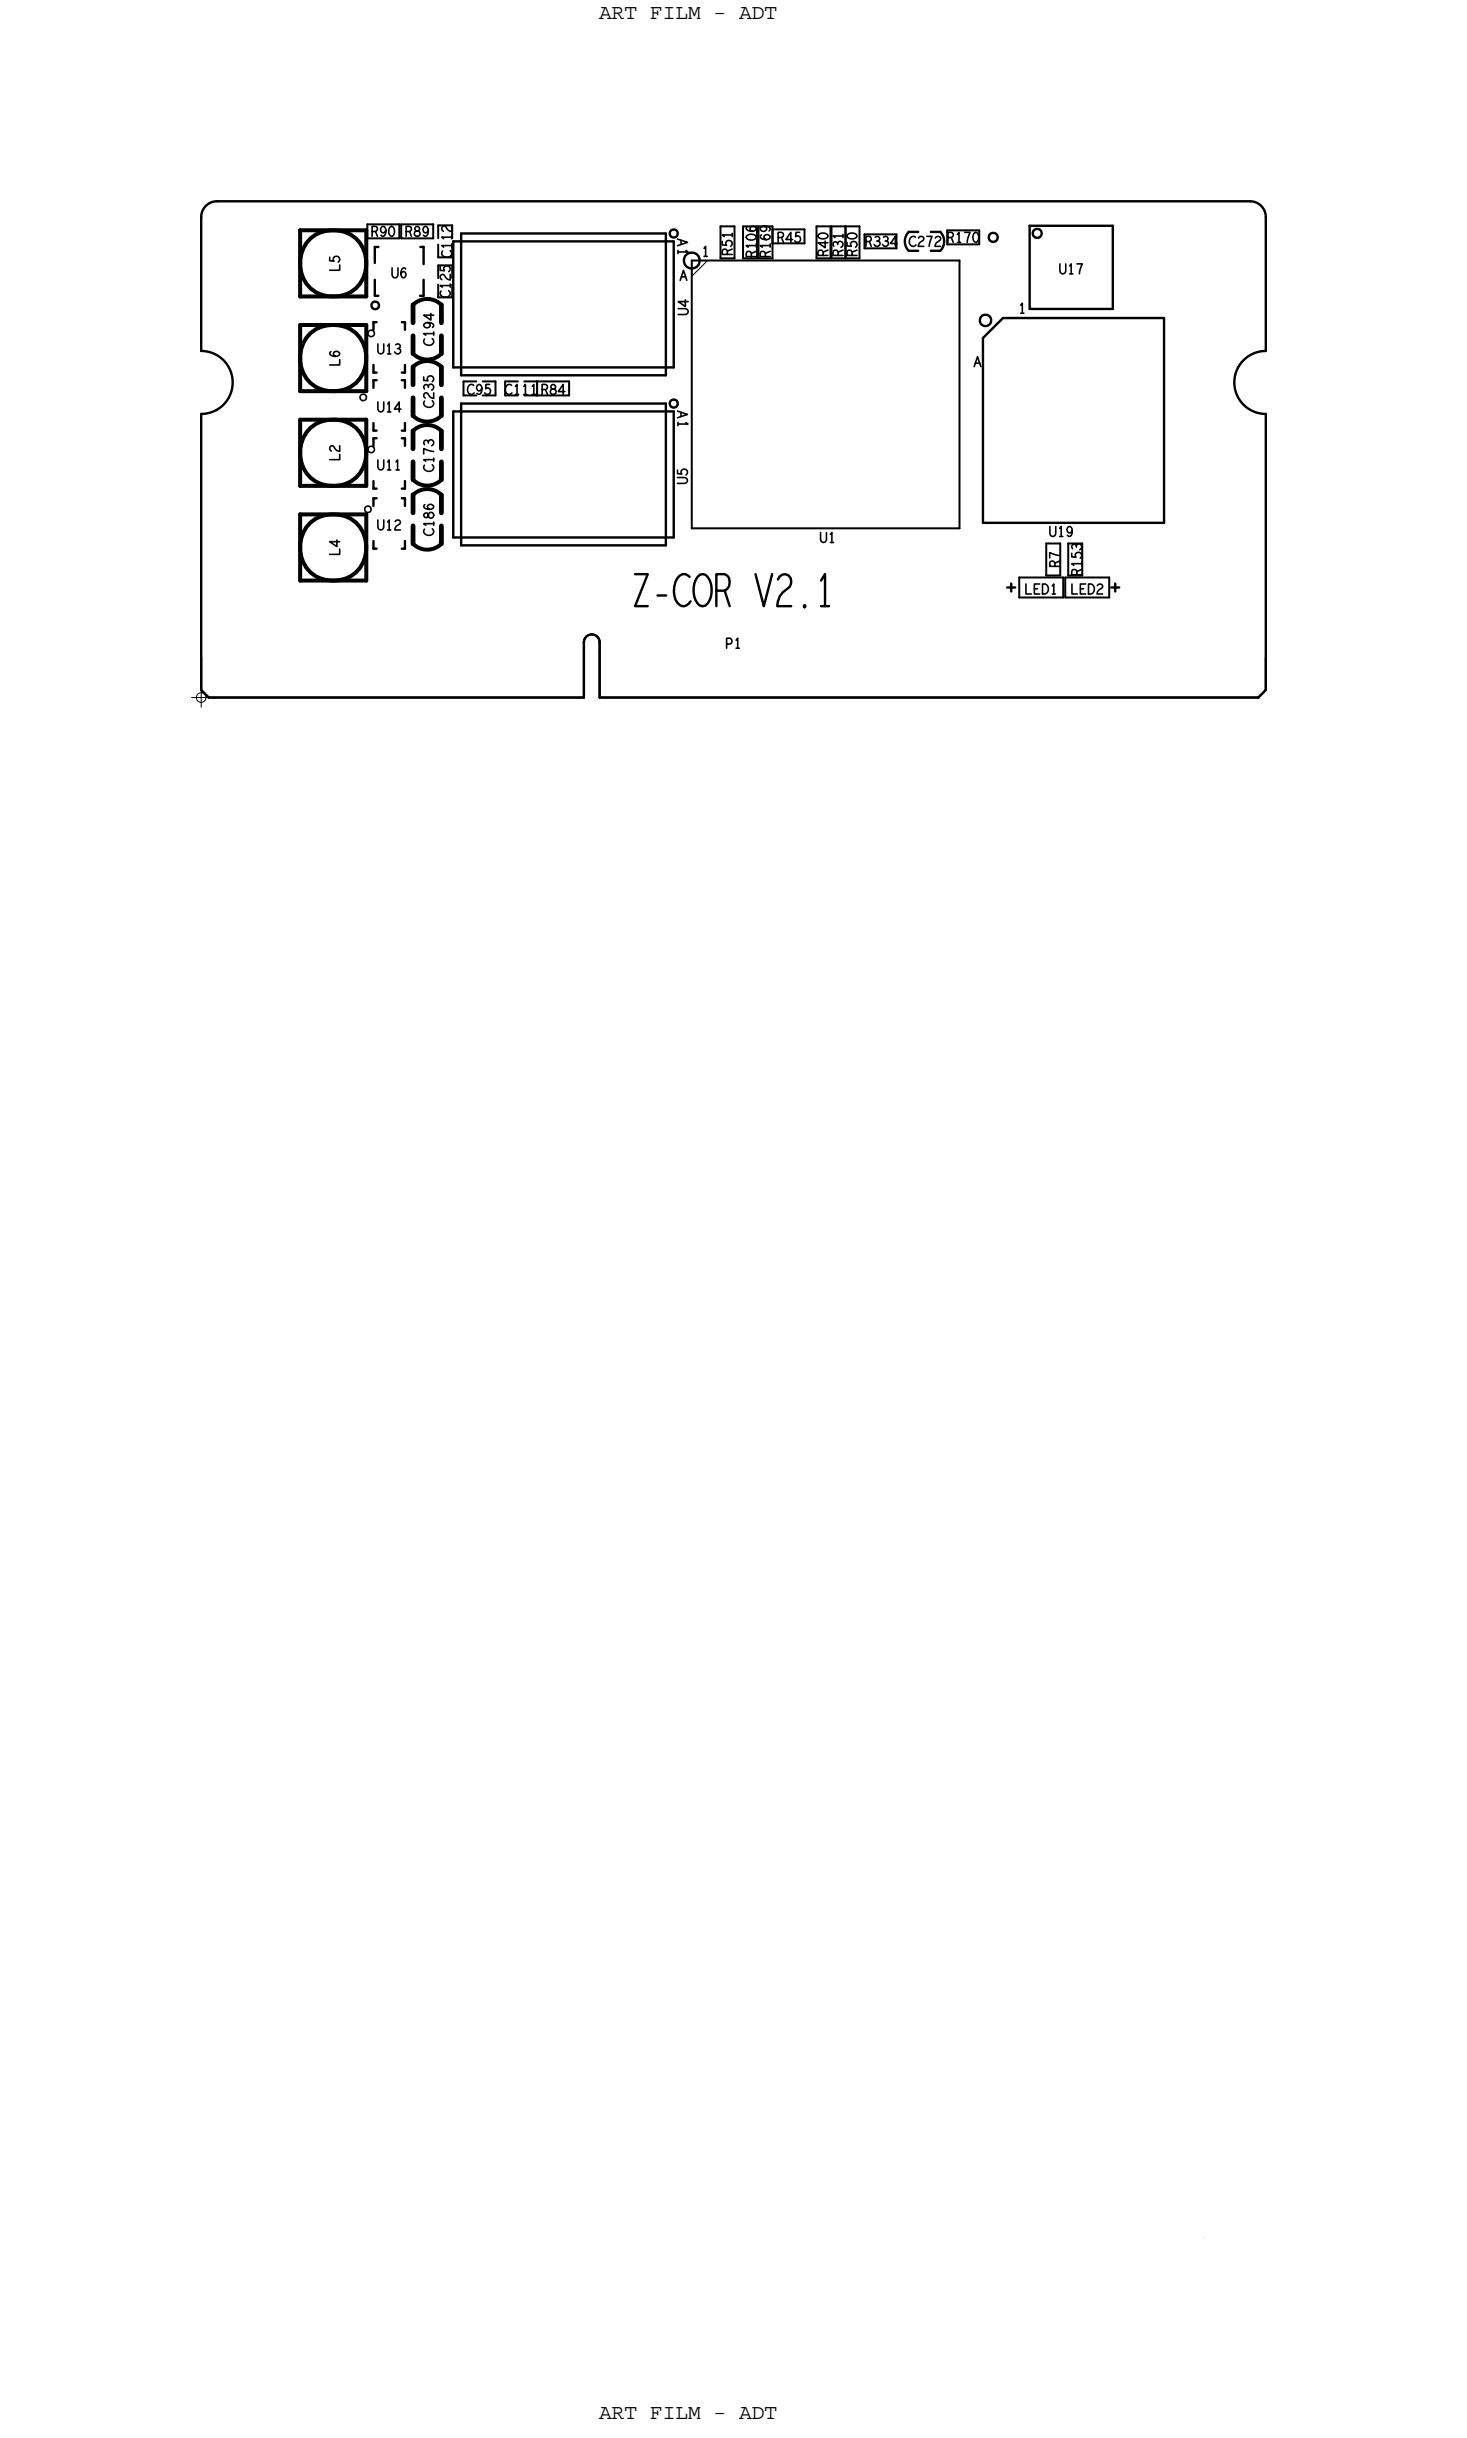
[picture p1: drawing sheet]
<svg xmlns="http://www.w3.org/2000/svg" width="93mm" height="155mm" viewBox="0 0 93 155" stroke-linecap="round" stroke-linejoin="round" font-family="sans-serif">
<defs><g id="words">
<g font-size="1.3">
<text x="38" y="1.2">ART FILM - ADT</text>
<text x="38" y="153.5">ART FILM - ADT</text>
</g>
<g font-size=".6">
<text x="28.7" y="16.4" transform="rotate(-90 28.7 16.4)">C112</text>
<text x="43" y="15.1" transform="rotate(90 43 15.1)">A 1</text>
<text x="43.1" y="17.8">A</text>
<text x="44.6" y="16.3">1</text>
<text x="53.5" y="16.3" transform="rotate(-90 53.5 16.3)">R31</text>
<text x="61.8" y="23.3">A</text>
<text x="64.7" y="19.9">1</text>
<text x="32" y="25">C111</text>
<text x="43" y="26.1" transform="rotate(90 43 26.1)">A 1</text>
</g>
</g></defs>
<!-- layer: Board Outline -->
<g fill="none" stroke="#000" stroke-width=".15">
<path d="M12.8 13.8v8.5zM13.8 12.8a1 1 0 0 0-1 1M13.8 12.8h65.6zM79.4 12.8a1 1 0 0 1 1 1M80.4 13.8v8.5zM12.8 26.3v17.5zM12.8 22.3a2 2 0 0 1 2 2 2 2 0 0 1-2 2M80.4 26.3v17.5zM80.4 22.3a2 2 0 0 0-2 2 2 2 0 0 0 2 2M12.8 43.8l.5 .5zM13.3 44.3h23.8zM37.1 40.7l.1-.3 .4-.1 .3 .1 .2 .3"/>
<path d="M37.1 40.8v3.5zM38.1 44.3h41.8zM38.1 40.7v3.6zM79.9 44.3l.5-.5z"/>
</g>
<!-- layer: Components -->
<g fill="none" stroke="#000" stroke-width=".15">
<path d="M23.6 19.2l.2-.1 .2 .1v.3l-.2 .1-.2-.1zM23.8 15.7h.2zM23.8 15.7v1zM23.8 17.8v1zM23.8 18.8h.2zM26.7 18.8h.2zM26.7 15.7h.2zM26.9 15.7v1.1zM26.9 17.8v1zM28.8 15.3h14zM28.8 15.3v8zM29.3 14.8h13z"/>
<path d="M29.3 14.8v9zM42.3 14.8v9zM42.6 14.6h.2h.2v.2v.2l-.2 .1-.2-.1-.1-.2zM42.8 15.3v8zM57.7 15.9h.6zM57.7 14.7h.6zM57.7 14.7a.85 .85 0 0 0 0 1.2M59.1 15.9h.6zM59.1 14.7h.6zM59.7 14.7a.85 .85 0 0 1 0 1.2M62.9 14.9l.2-.1 .2 .1 .1 .2-.1 .2-.2 .1-.2-.1-.1-.2zM65.4 14.3v5.3z"/>
<path d="M65.4 19.6h5.3zM65.4 14.3h5.3zM65.6 14.6l.3-.1 .2 .1v.2v.2l-.2 .1-.3-.1v-.2zM70.7 14.3v5.3zM23.7 24.1h.2zM23.7 24.1v.5zM23.7 26.9v.4zM23.7 27.3h.2zM23.7 20.5h.2zM23.7 20.5v.4zM23.7 23.2v.5zM23.7 23.7h.2z"/>
<path d="M23.7 31.6h.2zM23.7 31.6v.5zM23.7 34.3v.5zM23.7 34.8h.2zM23.7 27.8h.2zM23.7 27.8v.5zM23.7 30.5v.5zM23.7 31h.2zM25.5 24.1h.2zM25.5 27.3h.2zM25.5 20.5h.2zM25.5 23.7h.2z"/>
<path d="M25.5 31.6h.2zM25.5 34.8h.2zM25.5 27.8h.2zM25.5 31h.2zM25.7 24.1v.5zM25.7 26.9v.4zM25.7 20.5v.4zM25.7 23.2v.5zM25.7 31.6v.5zM25.7 34.3v.5zM25.7 27.8v.5zM25.7 30.5v.5z"/>
<path d="M28.8 26.1h14zM28.8 34.1h14zM28.8 26.1v8zM28.8 23.3h14zM29.3 34.6h13zM29.3 23.8h13zM29.3 25.6h13zM29.3 25.6v9zM42.3 25.6v9zM42.6 25.4h.2h.2v.2v.2l-.2 .1-.2-.1-.1-.2zM42.8 26.1v8zM62.3 20.1l.3-.1 .2 .1 .1 .2-.1 .3-.2 .1-.3-.1-.1-.3z"/>
<path d="M62.4 21.5v11.7zM62.4 33.2h11.5zM63.7 20.2h10.2zM63.7 20.2l-1.3 1.3zM64 37.3h.5zM64.2 37v.5zM70.6 37.3h.5zM70.8 37v.5zM73.9 20.2v13z"/>
<circle cx="43.9" cy="16.5" r=".5"/>
</g>
<path d="M22.9 25.1l.2-.1 .1 .1v.2l-.1 .1-.2-.1zM23.2 32.2l.2-.1 .1 .1v.2l-.1 .1-.2-.1zM23.4 21.1l.2-.1 .2 .1v.2l-.2 .1-.2-.1zM23.4 28.4l.2-.1 .2 .1v.2l-.2 .1-.2-.1z" fill="none" stroke="#000" stroke-width=".1"/>
<path d="M43.9 16.5h1l-1 1z" fill="none" stroke="#000" stroke-width=".06"/>
<g fill="none" stroke="#000" stroke-width=".13">
<path d="M23.3 15.1h2.1zM23.3 14.2v.9zM23.3 14.2h2.1zM25.4 14.2v.9zM25.5 15.1h2zM25.5 14.2h2zM25.5 14.2v.9zM27.5 14.2v.9zM27.8 18.9h.9zM27.8 16.3h.9zM27.8 16.8h.9zM27.8 16.8v.9z"/>
<path d="M27.8 18.1v.8zM27.8 14.3h.9zM27.8 14.3v.8zM27.8 15.5v.8zM28.7 16.8v.9zM28.7 18.1v.8zM28.7 14.3v.8zM43.9 16.5h17zM43.9 16.5v17zM45.8 14.4h.8zM45.8 14.4v2zM45.8 16.4h.8z"/>
<path d="M46.6 14.4v2zM47.2 16.4h.9zM47.2 14.4h.9zM47.2 14.4v2zM48.1 14.4v2zM48.2 14.4h.9zM48.2 14.4v2zM48.2 16.4h.9zM49.1 15.4h2zM49.1 14.6h2zM49.1 14.6v.8zM49.1 14.4v2z"/>
<path d="M51.1 14.6v.8zM51.8 14.4h.9zM51.8 14.4v2zM51.8 16.4h.9zM52.7 14.4v2zM52.8 14.4h.9zM52.8 14.4v2zM52.8 16.4h.9zM53.7 14.4h.9zM53.7 14.4v2zM53.7 16.4h.9zM54.6 14.4v2z"/>
<path d="M54.9 14.9h2zM54.9 14.9v.9zM54.9 15.8h2zM56.9 14.9v.9zM60.1 15.5h2.1zM60.1 14.6h2.1zM60.1 14.6v.9zM60.9 16.5v17zM62.2 14.6v.9zM29.4 24.2h.8zM29.4 24.2v.9zM29.4 25.1h.8z"/>
<path d="M30.7 24.2h.8zM30.7 25.1h.8zM31.5 24.2v.9zM32.1 24.2h.8zM32.1 24.2v.9zM33.3 24.2h.8zM33.3 25.1h.8zM34.1 25.1h2zM34.1 24.2h2zM34.1 24.2v.9zM36.1 24.2v.9zM43.9 33.5h17z"/>
<path d="M64.7 37.9h2.8zM64.7 36.7v1.2zM64.7 36.7h2.8zM66.4 36.5h.9zM66.4 34.5h.9zM66.4 34.5v2zM67.3 34.5v2zM67.5 36.7v1.2zM67.6 37.9h2.8zM67.6 36.7h2.8zM67.6 36.7v1.2zM67.8 34.5h.9z"/>
<path d="M67.8 34.5v2zM67.8 36.5h.9zM68.7 34.5v2zM70.4 36.7v1.2zM12.8 41.7v2.1zM12.8 43.8l.5 .5zM13.3 44.3h23.8zM37.1 40.8v.1zM37.1 40.9v3.4zM38.1 40.8v.6zM38.1 41.4v2.9zM38.1 44.3h41.8z"/>
<path d="M38.1 40.8l-.2-.4-.3-.1-.4 .1-.1 .4M79.9 44.3l.5-.5zM80.4 41.7v2.1z"/>
</g>
<g fill="none" stroke="#000" stroke-width=".25">
<path d="M19.1 14.6v4.2zM19.1 14.6h4.2zM19.1 18.8h4.2zM23.3 14.6v4.2zM26.2 19.3a1.27 1.27 0 0 1 1.8 .1M19.1 20.6v4.2zM19.1 32.7v4.2zM19.1 26.6v4.2zM19.1 20.6h4.2zM19.1 24.8h4.2zM19.1 32.7h4.2zM19.1 36.9h4.2z"/>
<path d="M19.1 26.6h4.2zM19.1 30.8h4.2zM23.3 20.6v4.2zM23.3 32.7v4.2zM23.3 26.6v4.2zM26.2 26.4a1.27 1.27 0 0 0 1.8 0M26.2 22.5a1.27 1.27 0 0 0 1.8 0M26.2 34.5a1.27 1.27 0 0 0 1.8 0M26.2 30.5a1.27 1.27 0 0 0 1.8 0M26.2 23.3a1.27 1.27 0 0 1 1.8 0M26.2 31.4a1.27 1.27 0 0 1 1.8 0M26.2 27.4a1.27 1.27 0 0 1 1.8 0"/>
<circle cx="21.1" cy="16.7" r="2.11"/>
<circle cx="21.1" cy="28.8" r="2.11"/>
<circle cx="21.1" cy="22.7" r="2.11"/>
<circle cx="21.1" cy="34.8" r="2.11"/>
</g>
<g fill="none" stroke="#000" stroke-width=".3">
<path d="M26.2 19.4v1.1zM28 19.4v1.1zM26.2 23.3v1.1zM26.2 25.3v1.1zM26.2 21.3v1.2zM26.2 31.4v1.2zM26.2 33.4v1.1zM26.2 27.4v1.1zM26.2 29.3v1.2zM28 23.3v1.1zM28 25.3v1.1zM28 21.3v1.2z"/>
<path d="M28 31.4v1.2zM28 33.4v1.1zM28 27.4v1.1zM28 29.3v1.2z"/>
</g>
<!-- layer: Text -->
<g fill="none" stroke="#000" stroke-width=".1">
<path d="M20.9 16.3v.3h.3a.2 .2 0 0 1 .1-.3 .2 .2 0 0 1 .2 .1 .2 .2 0 0 1 0 .2M21.6 16.8v.4h-.7M23.6 14.7h.3l.1-.3h-.4v.6M23.8 14.7l.2 .3M24.5 14.6v.1a.17 .17 0 0 1-.3 0 .17 .17 0 0 1 .1-.3 .17 .17 0 0 1 .2 .2l-.1 .4-.2-.1M24.8 14.4a.3 .3 0 0 1 .3 .3 .3 .3 0 0 1-.3 .3 .43 .43 0 0 1 0-.6zM24.9 17v.5l.2 .1 .2-.1v-.5M25.8 17.1l-.1-.1a.3 .3 0 0 0-.2 .3 .3 .3 0 0 0 .2 .3 .18 .18 0 0 0 .1-.3 .18 .18 0 0 0-.3 .1M25.8 14.7h.3v-.3h-.3v.6M26 14.7l.1 .3M26.4 14.4v.2a.19 .19 0 0 1 .3 .1 .19 .19 0 0 1-.2 .3 .19 .19 0 0 1-.2-.2l.1-.1a.15 .15 0 0 0 .2-.1 .15 .15 0 0 0 0-.2 .15 .15 0 0 0-.2 0zM27.2 14.6l-.1 .1a.17 .17 0 0 1-.2 0 .17 .17 0 0 1 .1-.3 .17 .17 0 0 1 .2 .2l-.1 .4-.2-.1"/>
<path d="M27.4 19.9v.4l-.5-.3h.6M28 16.9v.3h.2a.2 .2 0 0 1 .1-.3 .2 .2 0 0 1 .3 .1 .2 .2 0 0 1-.1 .2M28.5 18.4a.28 .28 0 0 1-.2 .5 .28 .28 0 0 1-.3-.4M28.6 15.9a.28 .28 0 0 1-.2 .5 .29 .29 0 0 1-.3-.5M28.6 18.1h-.6l.1 .1M28.6 18v.2M28.6 17.4v.4l-.2-.1-.2-.2a.17 .17 0 0 0-.2 0 .17 .17 0 0 0 .1 .3M28.7 15.1h-.7l.2 .1M28.7 15.6h-.7l.2 .1M28.7 14.3v.4l-.2-.1-.2-.2a.17 .17 0 0 0-.2 0 .17 .17 0 0 0 .1 .3M43.1 19.6h.4l.2 .2-.2 .2h-.4M43.2 17.8l.2-.6 .2 .6"/>
<path d="M43.5 19v.5l-.4-.4h.6M43.6 15.9l.1 .1h-.6M44.7 15.8l.1-.2v.7M45.9 15.3v.2l.2 .1a.2 .2 0 0 1 .1-.3 .2 .2 0 0 1 .3 .1 .2 .2 0 0 1-.1 .2M46.2 16.2v-.3l-.3-.1v.4h.6M46.5 14.9h-.6l.1 .1M46.5 14.8v.2M46.5 15.8l-.3 .1M47.4 15a.33 .33 0 0 1 .3-.1 .33 .33 0 0 1 .3 .2 .33 .33 0 0 1-.3 .1 .33 .33 0 0 1-.3-.2zM47.5 14.4h-.1a.3 .3 0 0 0 .3 .3 .3 .3 0 0 0 .3-.2 .18 .18 0 0 0-.3-.1 .18 .18 0 0 0 .1 .3M47.7 16.3v-.3h-.2l-.1 .3h.6M48 15.6h-.6l.1 .1"/>
<path d="M48 15.5v.2M48 16l-.3 .1M48.3 14.9v.1a.3 .3 0 0 0 .3 .2 .3 .3 0 0 0 .3-.2 .18 .18 0 0 0-.3-.1 .18 .18 0 0 0 0 .3M48.5 14.4h.1a.17 .17 0 0 1 0 .3 .18 .18 0 0 1-.3-.2 .17 .17 0 0 1 .2-.1l.4 .1-.1 .2M48.6 16.3v-.3h-.3v.3h.6M48.9 15.6h-.6l.1 .1M48.9 15.5v.2M48.9 16l-.3 .1M49.4 15.1l.3-.1v-.2l-.3-.1v.7M49.6 15.1l.2 .3M50.3 15.2h-.4l.3-.5v.7M50.8 14.7h-.3v.3a.2 .2 0 0 1 .3 .1 .2 .2 0 0 1-.1 .3 .2 .2 0 0 1-.2-.1"/>
<path d="M52 14.9a.33 .33 0 0 1 .3-.1 .33 .33 0 0 1 .3 .2 .33 .33 0 0 1-.4 .2 .33 .33 0 0 1-.2-.3zM52.3 16.2l-.1-.3h-.2l-.1 .3h.7M52.4 15.3v.4l-.5-.3h.7M52.6 15.9l-.3 .1M53.2 15.5a.16 .16 0 0 0-.3-.1 .16 .16 0 0 0 0 .2M53.2 16.2v-.3h-.2l-.1 .3h.6M53.5 15h-.6l.1 .1M53.5 14.9v.2M53.8 15.4v.2h.3a.2 .2 0 0 1 0-.2 .2 .2 0 0 1 .3 0 .2 .2 0 0 1-.1 .3M53.8 14.9a.33 .33 0 0 1 .3-.1 .33 .33 0 0 1 .3 .2 .33 .33 0 0 1-.3 .2 .33 .33 0 0 1-.3-.3zM54.1 16.2v-.3h-.2l-.1 .3h.6M54.4 15.9l-.3 .1"/>
<path d="M55 15.3h.3v-.2l-.3-.1v.6M55.2 15.3l.1 .3M55.6 15.1a.16 .16 0 0 1 .2 0 .16 .16 0 0 1-.1 .2M55.7 15.3a.19 .19 0 0 1 .2 .2 .19 .19 0 0 1-.2 .2 .19 .19 0 0 1-.2-.2M56.1 15.1a.16 .16 0 0 1 .3 0 .16 .16 0 0 1-.1 .2M56.2 15.3a.19 .19 0 0 1 .2 .2 .19 .19 0 0 1-.2 .2 .19 .19 0 0 1-.2-.2M57 15.5h-.5l.4-.5v.6M58.1 15.1a.28 .28 0 0 0-.4 .2 .28 .28 0 0 0 .5 .2M58.3 15.1a.17 .17 0 0 1 .3-.1 .17 .17 0 0 1 0 .3l-.2 .1-.1 .2h.4M58.8 15h.4l-.2 .6M59.4 15.1a.17 .17 0 0 1 .2-.1 .17 .17 0 0 1 .1 .3l-.3 .1v.2h.3M60.2 15.1l.3-.1v-.2l-.3-.1v.7"/>
<path d="M60.4 15.1l.1 .3M60.8 15.4h.2M60.8 14.9l.1-.2v.7M61.3 14.7h.3l-.2 .7M61.9 14.8a.3 .3 0 0 1 .2 .3 .3 .3 0 0 1-.2 .3 .43 .43 0 0 1 0-.6zM64.8 19.4l.1-.2v.7M67.3 16.7v.5l.2 .2 .2-.2v-.5M67.9 17.4h.2M67.9 16.9l.1-.2v.7M68.4 16.7h.3l-.2 .7M21 22.3v.1a.3 .3 0 0 0 .2 .2 .3 .3 0 0 0 .3-.2 .18 .18 0 0 0-.2-.1 .18 .18 0 0 0 0 .3M21.4 34.3v.4l-.5-.3h.7"/>
<path d="M21.6 22.8v.4h-.7M21.6 28.8v.4h-.7M21.6 34.8v.4h-.7M21.6 28.3v.4l-.2-.1-.2-.3a.17 .17 0 0 0-.3 .1 .17 .17 0 0 0 .1 .2M24 21.8v.5l.2 .2 .2-.2v-.5M24 25.5v.5l.2 .1 .2-.1v-.5M24 29.2v.5l.2 .1 .2-.1v-.5M24 33v.5l.2 .1 .2-.1v-.5M24.6 22l.1-.2v.7M24.6 25.6l.1-.1v.6M24.6 29.3l.1-.1v.6M24.6 33.1l.1-.1v.6"/>
<path d="M24.6 22.5h.2M24.6 26.1h.2M24.6 29.8h.2M24.6 33.6h.2M25.1 33.1a.17 .17 0 0 1 .2-.1 .17 .17 0 0 1 .1 .3l-.3 .1v.2h.3M25.1 21.9a.16 .16 0 0 1 .3 0 .16 .16 0 0 1-.1 .2M25.1 29.8h.2M25.1 29.3l.1-.1v.6M25.2 22.1a.19 .19 0 0 1 .2 .2 .19 .19 0 0 1-.1 .2 .19 .19 0 0 1-.2-.2M25.5 26h-.5l.3-.5v.6M26.9 23.9v.2l.3 .1a.2 .2 0 0 1 0-.3 .2 .2 0 0 1 .3 .1 .2 .2 0 0 1-.1 .2M27 32l-.1 .1a.3 .3 0 0 0 .3 .2 .3 .3 0 0 0 .3-.2 .18 .18 0 0 0-.3-.1 .18 .18 0 0 0 .1 .3"/>
<path d="M27 32.6a.15 .15 0 0 0-.1 .2 .15 .15 0 0 0 .2 0 .15 .15 0 0 0 .1-.1 .17 .17 0 0 1 .3-.1 .17 .17 0 0 1 0 .2 .17 .17 0 0 1-.3-.1l-.1-.1zM27.1 20.5h.1a.17 .17 0 0 1 0 .3 .17 .17 0 0 1-.3-.1 .17 .17 0 0 1 .2-.2l.4 .1v.2M27.2 24.6a.19 .19 0 0 1 .2-.2 .19 .19 0 0 1 .2 .2 .19 .19 0 0 1-.2 .2M27.2 28.1a.19 .19 0 0 1 .2-.2 .19 .19 0 0 1 .2 .2 .19 .19 0 0 1-.2 .2M27.2 24.5a.16 .16 0 0 0-.2-.1 .16 .16 0 0 0 0 .3M27.2 28.1a.16 .16 0 0 0-.2-.1 .16 .16 0 0 0 0 .2M27.4 21.5a.28 .28 0 0 1-.2 .4 .28 .28 0 0 1-.2-.4M27.4 25.4a.28 .28 0 0 1-.2 .5 .28 .28 0 0 1-.2-.4M27.4 29.5a.28 .28 0 0 1-.2 .4 .28 .28 0 0 1-.2-.4M27.4 33.6a.28 .28 0 0 1-.2 .4 .28 .28 0 0 1-.2-.4M27.5 21.2h-.6l.1 .1M27.5 28.7l-.6-.2v.3"/>
<path d="M27.5 29.2h-.6l.1 .1M27.5 33.2h-.6l.1 .1M27.5 21.1v.2M27.5 29.1v.2M27.5 33.1v.2M27.5 24.9v.4l-.2-.1-.1-.2a.17 .17 0 0 0-.3 0 .17 .17 0 0 0 .1 .3M30.1 24.5a.28 .28 0 0 0-.4 .2 .28 .28 0 0 0 .4 .2M30.6 24.6l-.1 .1a.17 .17 0 0 1-.2 0 .17 .17 0 0 1 .1-.3 .17 .17 0 0 1 .2 .2l-.1 .4h-.2M31.1 24.4h-.2l-.1 .3a.2 .2 0 0 1 .3 0 .2 .2 0 0 1 0 .3 .2 .2 0 0 1-.3-.1M32.5 24.5a.28 .28 0 0 0-.4 .2 .28 .28 0 0 0 .4 .2M32.7 24.5l.1-.1v.6M33.3 24.5l.1-.1v.6"/>
<path d="M33.8 24.5l.1-.1v.6M33.8 25h.2M34.4 24.7h.3v-.2l-.3-.1v.6M34.6 24.7l.2 .3M35 24.5v.2a.19 .19 0 0 1 .3 .1 .19 .19 0 0 1-.1 .2 .19 .19 0 0 1-.2-.2l.1-.1a.15 .15 0 0 0 .2-.1 .15 .15 0 0 0-.1-.2 .15 .15 0 0 0-.2 .1zM35.9 24.9h-.5l.4-.5v.6M43 29.8v.3h.3a.2 .2 0 0 1 .1-.3 .2 .2 0 0 1 .2 .1 .2 .2 0 0 1 0 .3M43 30.3h.5l.2 .2-.2 .2h-.5M43.6 26.8l.1 .1h-.6M52.1 33.8v.5l.2 .1 .2-.1v-.5M52.7 33.9l.1-.1v.6M52.7 34.4h.2"/>
<path d="M61.9 23.3l.2-.7 .2 .7M65.1 37.1v.6h.4M65.7 37.4h.2M66 37.1h-.3v.6h.3M66.2 37.1a.32 .32 0 0 1 .4 .3 .32 .32 0 0 1-.4 .3zM66.7 33.4v.5l.2 .2 .1-.2v-.5M66.8 37.7h.2M66.8 37.2l.1-.1v.6M67 35.9v-.2l-.3-.1v.3h.6M67.3 34.1h.2M67.3 33.5l.1-.1v.7M67.3 35.3l-.6-.2v.3"/>
<path d="M67.3 35.6l-.3 .1M68.1 35.1v.2l.2 .1a.2 .2 0 0 1 .1-.3 .2 .2 0 0 1 .3 .1 .2 .2 0 0 1-.1 .2M68.1 37.1v.6h.3M68.1 33.7l-.1 .1a.17 .17 0 0 1-.2-.1 .17 .17 0 0 1 .1-.2 .17 .17 0 0 1 .2 .2l-.1 .3h-.2M68.3 34.7a.19 .19 0 0 1 .2-.2 .19 .19 0 0 1 .2 .2 .19 .19 0 0 1-.1 .2M68.3 34.7a.16 .16 0 0 0-.2-.1 .16 .16 0 0 0 0 .2M68.4 36.5l-.1-.3h-.2v.3h.6M68.6 37.4h.2M68.7 35.8h-.6l.1 .1M68.7 35.7v.2M68.7 36.1l-.3 .2M68.9 37.1h-.3v.6h.3"/>
<path d="M69.1 37.1a.32 .32 0 0 1 .4 .3 .32 .32 0 0 1-.4 .3zM69.7 37.2a.17 .17 0 0 1 .2-.1 .17 .17 0 0 1 .1 .2l-.3 .2v.2h.3M46.1 40.9l.3-.1 .1-.1-.1-.2h-.3v.6M46.7 41.1h.2M46.7 40.6l.1-.1v.6"/>
</g>
<path d="M40.3 36.4h.8l-.8 2.1h.8M41.7 37.8h.6M43.8 36.6a.51 .51 0 0 0-.6-.1 .51 .51 0 0 0-.3 .4 1.2 1.2 0 0 0 .4 1.6l.3-.1 .2-.2M44.3 36.6a.43 .43 0 0 1 .4-.1 .43 .43 0 0 1 .4 .3l.1 .5a.98 .98 0 0 1-.6 1.2 1.07 1.07 0 0 1-.5-1.4zM45.5 37.5h.5a.59 .59 0 0 0 0-1.1h-.5v2.1M46 37.5l.3 1M48 36.4l.5 2.1 .5-2.1M49.4 36.8a.46 .46 0 0 1 .7-.3 .46 .46 0 0 1 0 .8 1.36 1.36 0 0 0-.7 1.2h.8M51 38.4h.1v.1zM52.1 38.5h.5M52.1 36.9l.3-.5v2.1" fill="none" stroke="#000" stroke-width=".15"/>
<!-- layer: Drawing Origin -->
<path d="M12.1 44.3h1.3M12.5 44.1l.3-.1 .2 .1 .1 .2-.1 .2-.2 .1-.3-.1v-.2zM12.8 43.6v1.3" fill="none" stroke="#000" stroke-width=".06"/>
<!-- layer: All Others -->
<path d="M76.4 142.1h.1" fill="none" stroke="#000" stroke-width=".06"/>
<use href="#words"/>
</svg>
